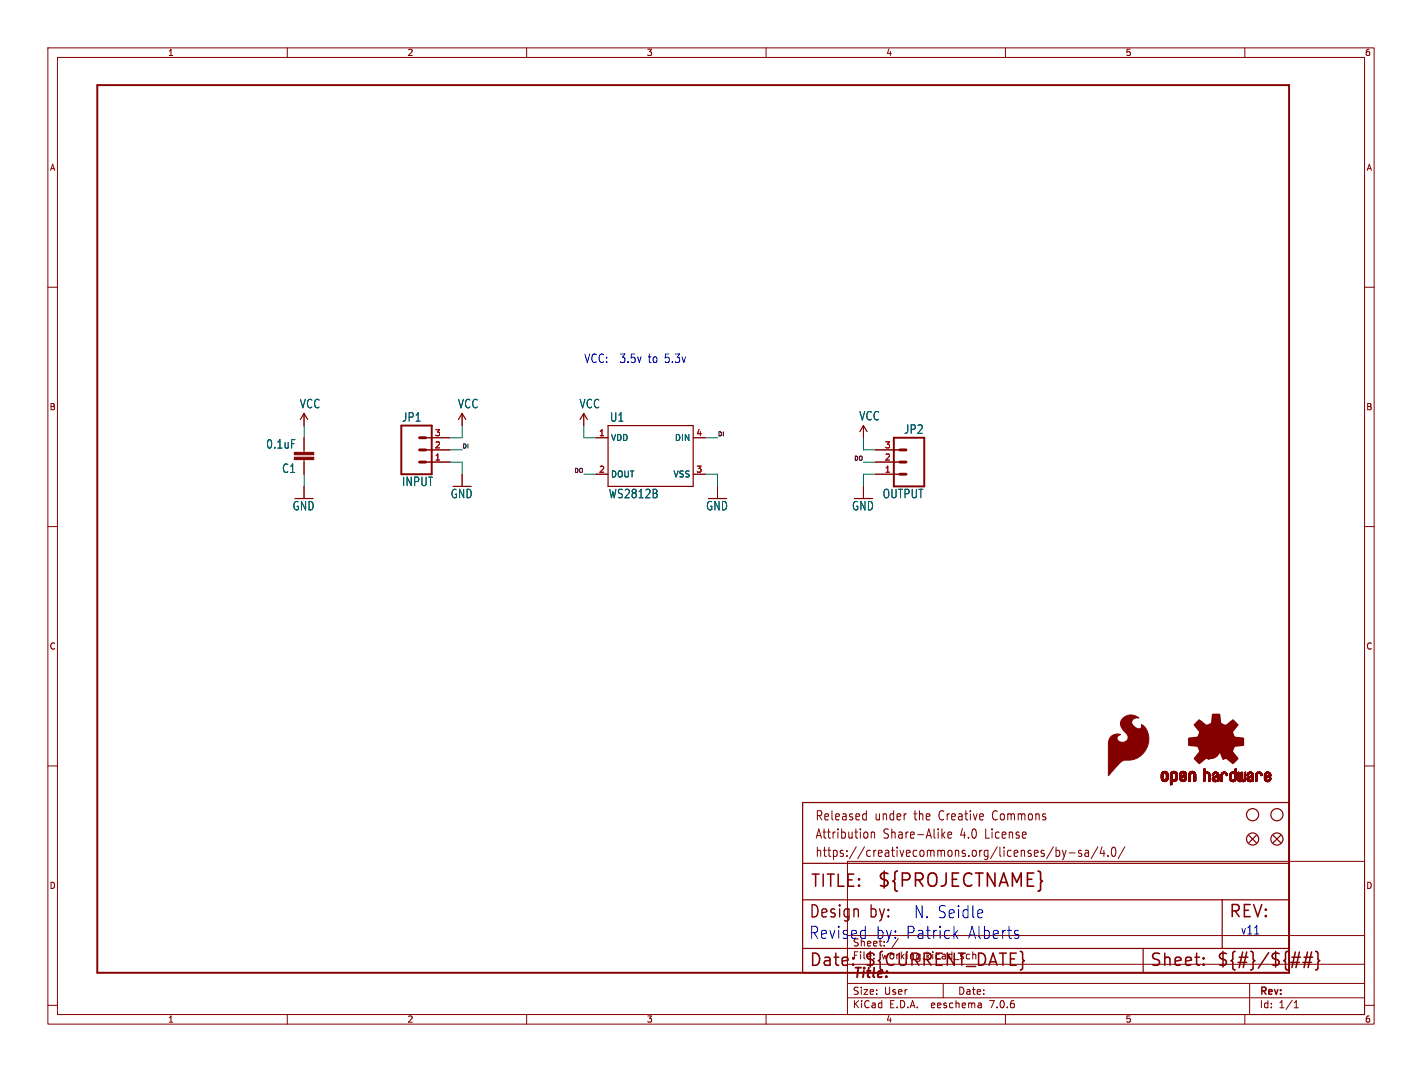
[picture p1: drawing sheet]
<svg xmlns="http://www.w3.org/2000/svg" width="297mm" height="224mm" viewBox="0 0 297 224" stroke-linecap="round" stroke-linejoin="round" font-family="sans-serif">
<defs><g id="words">
<text font-size="3.8" fill="#840000" x="183.1" y="185.7">${PROJECTNAME}</text>
<g font-size="3.5" fill="#840000">
<text x="169.2" y="185.7">TITLE:</text>
<text x="168.9" y="192.1">Design</text>
<text x="181.6" y="192.1">by:</text>
<text x="256.5" y="192.1">REV:</text>
<text x="168.9" y="202.2">Date:</text>
<text x="180.3" y="202.2">${CURRENT_DATE}</text>
<text x="240" y="202.2">Sheet:</text>
<text x="254" y="202.2">${#}/${##}</text>
</g>
<g font-size="3.5" fill="#0000c2">
<text x="168.9" y="196.3">Revised</text>
<text x="182.8" y="196.3">by: Patrick</text>
<text x="190.8" y="192">N. Seidle</text>
<text x="202.1" y="196.3">Alberts</text>
</g>
<text font-size="2.8" fill="#840000" x="178" y="204.8">Title:</text>
<g font-size="2.7" fill="#840000">
<text x="170.2" y="171.7">Released</text>
<text x="182.7" y="171.7">under</text>
<text x="191.1" y="171.7">the</text>
<text x="196.5" y="171.7">Creative</text>
<text x="208" y="171.7">Commons</text>
<text x="170.2" y="175.5">Attribution</text>
<text x="170.2" y="179.3">https://creativecommons.org/licenses/by-sa/4.0/</text>
<text x="184.5" y="175.5">Share-Alike</text>
<text x="200.8" y="175.5">4.0</text>
<text x="206.2" y="175.5">License</text>
</g>
<g font-size="2.5" fill="#0000c2">
<text x="121.9" y="76">VCC:</text>
<text x="129.6" y="76">3.5v</text>
<text x="135.6" y="76">to</text>
<text x="139.2" y="76">5.3v</text>
<text x="259.1" y="195.3">v11</text>
</g>
<g font-size="2.5" fill="#006464">
<text x="62.5" y="85.5">VCC</text>
<text x="83.9" y="88.3">JP1</text>
<text x="95.6" y="85.5">VCC</text>
<text x="121" y="85.5">VCC</text>
<text x="127.3" y="88.3">U1</text>
<text x="179.4" y="88">VCC</text>
<text x="55.5" y="93.9">0.1uF</text>
<text x="188.7" y="90.8">JP2</text>
<text x="58.8" y="99">C1</text>
<text x="83.9" y="101.7">INPUT</text>
<text x="61" y="106.8">GND</text>
<text x="94" y="104.3">GND</text>
<text x="127.1" y="104.3">WS2812B</text>
<text x="147.4" y="106.8">GND</text>
<text x="177.9" y="106.8">GND</text>
<text x="184.3" y="104.3">OUTPUT</text>
</g>
<g font-size="2.1" fill="#0000c2">
<text x="178" y="197.9">Sheet:</text>
<text x="186.2" y="197.9">/</text>
</g>
<g font-size="2.1" fill="#840000">
<text x="178" y="200.6">File:</text>
<text x="184.1" y="200.6">working.kicad_sch</text>
<text x="178" y="208">Size:</text>
<text x="184.7" y="208">User</text>
<text x="200" y="208">Date:</text>
<text x="263" y="208.2">Rev:</text>
<text x="178" y="210.8">KiCad</text>
<text x="185.7" y="210.8">E.D.A.</text>
<text x="194.6" y="210.8">eeschema</text>
<text x="207" y="210.8">7.0.6</text>
<text x="263" y="210.8">Id:</text>
<text x="267.1" y="210.8">1/1</text>
</g>
<g font-size="1.8" fill="#840000">
<text x="35" y="11.9">1</text>
<text x="85" y="11.9">2</text>
<text x="135" y="11.9">3</text>
<text x="185" y="11.9">4</text>
<text x="235" y="11.9">5</text>
<text x="285" y="11.9">6</text>
<text x="10.3" y="35.9">A</text>
<text x="285.3" y="35.9">A</text>
<text x="10.3" y="85.9">B</text>
<text x="285.3" y="85.9">B</text>
<text x="10.3" y="135.9">C</text>
<text x="285.3" y="135.9">C</text>
<text x="10.3" y="185.9">D</text>
<text x="285.3" y="185.9">D</text>
<text x="35" y="213.8">1</text>
<text x="85" y="213.8">2</text>
<text x="135" y="213.8">3</text>
<text x="185" y="213.8">4</text>
<text x="235" y="213.8">5</text>
<text x="285" y="213.8">6</text>
</g>
<g font-size="1.8" fill="#a90000">
<text x="90.7" y="93.7">2</text>
<text x="90.7" y="91.2">3</text>
<text x="125" y="91.2">1</text>
<text x="145.3" y="91.2">4</text>
<text x="184.7" y="93.7">3</text>
<text x="90.7" y="96.3">1</text>
<text x="125" y="98.8">2</text>
<text x="145.3" y="98.8">3</text>
<text x="184.7" y="98.8">1</text>
<text x="184.7" y="96.3">2</text>
</g>
<g font-size="1.8" fill="#006464">
<text x="127.5" y="92.3">VDD</text>
<text x="140.9" y="92.3">DIN</text>
<text x="127.5" y="99.9">DOUT</text>
<text x="140.6" y="99.9">VSS</text>
</g>
<g font-size="1.2" fill="#0f0f0f">
<text x="96.5" y="93.7">DI</text>
<text x="149.9" y="91.2">DI</text>
<text x="119.8" y="98.8">DO</text>
<text x="178.2" y="96.3">DO</text>
</g>
</g></defs>
<g fill="none" stroke="#840000" stroke-width=".21">
<path d="M10 10h277v203.9h-277zM12 12h273v199.9h-273zM60 10v2M110 10v2M160 10v2M210 10v2M260 10v2M10 60h2M285 60h2M63.5 86.4v2.5M63.5 91.4v3.1M63.5 96v3.1"/>
<path d="M88.9 96.5h5.1M88.9 94h5.1M88.9 91.4h5.1M96.5 86.4v2.5M96.5 99.1v2.5M121.9 86.4v2.5M124.5 91.4h2.5M124.5 99.1h2.5M144.8 91.4h2.5M144.8 99.1h2.5M180.3 88.9v2.5M182.9 96.5h5.1"/>
<path d="M182.9 94h5.1M182.9 99.1h5.1M10 110h2M63.5 101.6v2.5M149.9 101.6v2.5M180.3 101.6v2.5M285 110h2M10 160h2M285 160h2M177 179.9h108v32h-108zM180.5 170l.4 .1M180.9 169.3v2"/>
<path d="M180.9 171.2l-.4 .1M181.2 174v.9M182 173.8v1.3M182 174l.2-.2 .4 .1 .1 1.2M196.9 174.4l.5 .7M197.4 173.8l-.7 .7M198 174.4l.8-.1-.1-.4-.5-.1-.2 .3 .1 .9h.6M220 176.9l-1.4 2.5M220.6 177v1.9M220.6 177.7l.4-.1 .3 .4-.1 .8h-.6M221.9 177.6l.4 1.3M222.3 178.9l-.2 .5-.2 .1"/>
<path d="M222.7 177.6l-.4 1.3M223.3 178.2h1.2M225.9 177.7l-.4-.1-.2 .3v.3l.6 .1v.5h-.6M226.7 177.7h.6l.1 1.2M227.4 178.1l-.6 .1a.4 .4 0 0 0-.2 .3 .4 .4 0 0 0 .2 .4l.6-.1M229.3 176.9l-1.4 2.5M230.2 176.9l-.4 1.4h1M230.6 177.6v1.3M231.4 178.7v.2M232.4 177.1l.3-.1a1.34 1.34 0 0 1 0 1.9h-.2a1.44 1.44 0 0 1-.1-1.8zM234.9 176.9l-1.4 2.5M177 195.4h108"/>
<path d="M10 210h2M60 211.9v2M110 211.9v2M160 211.9v2M177 208.4h108M177 205.4h108M177 201.4h108M197 205.4v3M204.9 209.6l.1 .9M205 210.4l-.2 .1M205 209.9h-.2M210 211.9v2"/>
<path d="M260 211.9v2M261 205.4v6.5M270.3 210.5h.9M270.3 209.4l.4-.4v1.5M285 210h2"/>
</g>
<g fill="none" stroke="#840000" stroke-width=".25">
<path d="M62.7 87.6l.8-1.2 .8 1.2M95.8 87.6l.7-1.2 .8 1.2M121.2 87.6l.7-1.2 .8 1.2M127 88.9h17.8v12.7h-17.8zM179.6 90.2l.7-1.3 .8 1.3M167.6 167.6h101.6v35.6h-101.6zM260.9 174.5l1.5 1.5M262.4 174.5l-1.5 1.5M265.9 174.5l1.6 1.5M267.5 174.5l-1.6 1.5M167.6 198.1h101.6M167.6 180.3h101.6"/>
<path d="M167.6 188h101.6M238.8 198.1v5.1M255.3 188v10.1"/>
<circle cx="261.6" cy="170.2" r="1.27"/>
<circle cx="261.6" cy="175.3" r="1.27"/>
<circle cx="266.7" cy="170.2" r="1.27"/>
<circle cx="266.7" cy="175.3" r="1.27"/>
</g>
<g fill="#840000" stroke="#840000" stroke-width=".21">
<path d="M234.4 150.1a2.45 2.45 0 0 1 3.5-.1 1.05 1.05 0 0 0-1.5 .6 1.05 1.05 0 0 0 .7 1.3 .75 .75 0 0 0 1.3-.1v-.4a3.8 3.8 0 0 1 .8 5.5 4.3 4.3 0 0 1-4.3 1.9 7.8 7.8 0 0 0-2.7 2.5l-.7 .7v-6.4a1.93 1.93 0 0 1 2.6-2.2 .81 .81 0 0 0-.8 .9 .81 .81 0 0 0 .9 .7 1.09 1.09 0 0 0 1.3-.5 1.09 1.09 0 0 0-.4-1.4 2.08 2.08 0 0 1-.7-3z"/>
<path d="M242.5 162.6h.4z"/>
<path d="M242.5 162.5l.4 .1z"/>
<path d="M242.5 162.5h.4z"/>
<path d="M242.5 162.4l.4 .1z"/>
<path d="M242.5 162.4h.4z"/>
<path d="M242.5 162.3l.4 .1z"/>
<path d="M242.5 162.3h.4z"/>
<path d="M242.5 162.2l.4 .1z"/>
<path d="M242.5 162.2h.4z"/>
<path d="M242.5 162.1l.4 .1z"/>
<path d="M242.5 162.1h.4z"/>
<path d="M242.5 162l.4 .1z"/>
<path d="M242.5 162h.4z"/>
<path d="M242.5 161.9l.4 .1z"/>
<path d="M242.5 161.9h.4z"/>
<path d="M242.5 161.8l.4 .1z"/>
<path d="M242.5 161.8h.4z"/>
<path d="M242.6 162.6h.4z"/>
<path d="M242.6 162.6h.3z"/>
<path d="M242.6 161.8h.3z"/>
<path d="M242.6 161.7l.3 .1z"/>
<path d="M242.6 161.7h.4z"/>
<path d="M242.6 162.7h.4z"/>
<path d="M242.6 162.6l.4 .1z"/>
<path d="M242.6 161.6l.4 .1z"/>
<path d="M242.6 162.8h.5z"/>
<path d="M242.6 162.8h.4z"/>
<path d="M242.6 162.7l.4 .1z"/>
<path d="M242.6 161.6h.4z"/>
<path d="M242.6 161.6h.5z"/>
<path d="M242.6 161.5l.5 .1z"/>
<path d="M242.6 162.8l.6 .1z"/>
<path d="M242.6 161.5h.5z"/>
<path d="M242.6 161.5h.6z"/>
<path d="M242.6 162.9h1.3z"/>
<path d="M242.6 162.9h.6z"/>
<path d="M242.6 161.5h1.3z"/>
<path d="M242.7 162.9h1.2z"/>
<path d="M242.7 161.5h1.2z"/>
<path d="M242.7 161.4l1.2 .1z"/>
<path d="M242.7 162.9l1.2 .1z"/>
<path d="M242.7 161.4h1.2z"/>
<path d="M242.7 163h1.2z"/>
<path d="M242.7 161.4h1.1z"/>
<path d="M242.7 163h1.1z"/>
<path d="M242.7 161.3l1.1 .1z"/>
<path d="M242.8 163l1 .1z"/>
<path d="M242.8 161.3h1z"/>
<path d="M242.8 163.1h1z"/>
<path d="M242.8 163.1h.9z"/>
<path d="M242.8 161.3h.9z"/>
<path d="M242.9 161.2l.8 .1z"/>
<path d="M242.9 163.1h.8z"/>
<path d="M242.9 161.2h.8z"/>
<path d="M242.9 163.1l.8 .1z"/>
<path d="M242.9 163.2h.7z"/>
<path d="M242.9 161.2h.7z"/>
<path d="M243 163.2h.6z"/>
<path d="M243 161.2h.6z"/>
<path d="M243 163.2h.5z"/>
<path d="M243 161.2h.5z"/>
<path d="M243.1 163.2h.4z"/>
<path d="M243.1 161.1l.4 .1z"/>
<path d="M243.1 163.2h.3z"/>
<path d="M243.1 161.1h.3z"/>
<path d="M243.1 163.2l.3 .1z"/>
<path d="M243.2 163.3h.2z"/>
<path d="M243.2 161.1h.2z"/>
<path d="M243.3 161.5h.6z"/>
<path d="M243.4 162.9h.5z"/>
<path d="M243.4 161.5h.5z"/>
<path d="M243.4 162.8l.5 .1z"/>
<path d="M243.4 162.8h.5z"/>
<path d="M243.4 161.5l.5 .1z"/>
<path d="M243.4 161.6h.5z"/>
<path d="M243.5 162.8h.5z"/>
<path d="M243.5 161.6h.4z"/>
<path d="M243.5 161.6h.5z"/>
<path d="M243.5 162.7l.5 .1z"/>
<path d="M243.5 162.7h.5z"/>
<path d="M243.5 161.6l.5 .1z"/>
<path d="M243.5 161.7h.5z"/>
<path d="M243.6 162.7h.4z"/>
<path d="M243.6 161.7h.4z"/>
<path d="M243.6 162.6l.4 .1z"/>
<path d="M243.6 162.6h.4z"/>
<path d="M243.6 161.8h.4z"/>
<path d="M243.6 161.7l.4 .1z"/>
<path d="M243.6 162.5l.4 .1z"/>
<path d="M243.6 162.5h.4z"/>
<path d="M243.6 162.4l.4 .1z"/>
<path d="M243.6 162.4h.4z"/>
<path d="M243.6 162.3l.4 .1z"/>
<path d="M243.6 162.3h.4z"/>
<path d="M243.6 162.2l.4 .1z"/>
<path d="M243.6 162.2h.4z"/>
<path d="M243.6 162.1l.4 .1z"/>
<path d="M243.6 162.1h.4z"/>
<path d="M243.6 162l.4 .1z"/>
<path d="M243.6 162h.4z"/>
<path d="M243.6 161.9l.4 .1z"/>
<path d="M243.6 161.9h.4z"/>
<path d="M243.6 161.8l.4 .1z"/>
<path d="M244.5 163.9h.2z"/>
<path d="M244.5 163.9h.3z"/>
<path d="M244.5 163.8l.3 .1z"/>
<path d="M244.5 163.8h.3z"/>
<path d="M244.5 163.7l.3 .1z"/>
<path d="M244.5 163.7h.3z"/>
<path d="M244.5 163.6l.3 .1z"/>
<path d="M244.5 163.6h.3z"/>
<path d="M244.5 163.5l.3 .1z"/>
<path d="M244.5 163.5h.3z"/>
<path d="M244.5 163.4l.3 .1z"/>
<path d="M244.5 163.4h.3z"/>
<path d="M244.5 163.3l.3 .1z"/>
<path d="M244.5 163.3h.3z"/>
<path d="M244.5 163.2l.3 .1z"/>
<path d="M244.5 163.2h.3z"/>
<path d="M244.5 163.2h.4z"/>
<path d="M244.5 163.2h1z"/>
<path d="M244.5 163.2h1.1z"/>
<path d="M244.5 163.1l1.1 .1z"/>
<path d="M244.5 163.1h1.1z"/>
<path d="M244.5 163.1h1.2z"/>
<path d="M244.5 163l1.2 .1z"/>
<path d="M244.5 163h1.2z"/>
<path d="M244.5 163h1.3z"/>
<path d="M244.5 162.9l1.3 .1z"/>
<path d="M244.5 162.9h1.3z"/>
<path d="M244.5 162.9h.6z"/>
<path d="M244.5 162.8l.6 .1z"/>
<path d="M244.5 162.8h.6z"/>
<path d="M244.5 162.8h.5z"/>
<path d="M244.5 162.8h.4z"/>
<path d="M244.5 162.7l.4 .1z"/>
<path d="M244.5 162.7h.4z"/>
<path d="M244.5 162.6l.4 .1z"/>
<path d="M244.5 162.6h.3z"/>
<path d="M244.5 162.5l.3 .1z"/>
<path d="M244.5 162.5h.3z"/>
<path d="M244.5 162.4l.3 .1z"/>
<path d="M244.5 162.4h.3z"/>
<path d="M244.5 162.3l.3 .1z"/>
<path d="M244.5 162.3h.3z"/>
<path d="M244.5 162.2l.3 .1z"/>
<path d="M244.5 162.2h.3z"/>
<path d="M244.5 162.1l.3 .1z"/>
<path d="M244.5 162.1h.3z"/>
<path d="M244.5 162l.3 .1z"/>
<path d="M244.5 162h.3z"/>
<path d="M244.5 161.9l.3 .1z"/>
<path d="M244.5 161.9h.3z"/>
<path d="M244.5 161.8l.3 .1z"/>
<path d="M244.5 161.8h.3z"/>
<path d="M244.5 161.7l.3 .1z"/>
<path d="M244.5 161.7h.4z"/>
<path d="M244.5 163.9h.1z"/>
<path d="M244.5 161.6l.4 .1z"/>
<path d="M244.5 161.6h.4z"/>
<path d="M244.5 161.6h.5z"/>
<path d="M244.5 161.5l.5 .1z"/>
<path d="M244.5 161.5h.6z"/>
<path d="M244.5 161.5h1.3z"/>
<path d="M244.6 161.5h1.2z"/>
<path d="M244.6 161.4l1.2 .1z"/>
<path d="M244.6 161.4h1.2z"/>
<path d="M244.6 161.4h1.1z"/>
<path d="M244.6 161.3l1.1 .1z"/>
<path d="M244.7 161.3h1z"/>
<path d="M244.7 161.3h.9z"/>
<path d="M244.8 161.3h.8z"/>
<path d="M244.8 161.2l.8 .1z"/>
<path d="M244.8 161.2h.8z"/>
<path d="M244.8 161.2h.7z"/>
<path d="M244.9 161.2h.6z"/>
<path d="M244.9 163.2h.5z"/>
<path d="M244.9 161.2h.5z"/>
<path d="M245 163.2h.4z"/>
<path d="M245 161.2h.4z"/>
<path d="M245 161.1l.4 .1z"/>
<path d="M245 161.1h.3z"/>
<path d="M245.1 163.2l.2 .1z"/>
<path d="M245.1 161.1h.2z"/>
<path d="M245.1 163.3h.2z"/>
<path d="M245.2 161.5h.6z"/>
<path d="M245.3 162.9h.5z"/>
<path d="M245.3 162.8l.6 .1z"/>
<path d="M245.3 161.5h.6z"/>
<path d="M245.3 162.8h.6z"/>
<path d="M245.3 161.5l.6 .1z"/>
<path d="M245.3 161.6h.6z"/>
<path d="M245.4 162.8h.5z"/>
<path d="M245.4 161.6h.5z"/>
<path d="M245.4 162.7l.5 .1z"/>
<path d="M245.4 162.7h.5z"/>
<path d="M245.4 161.6l.5 .1z"/>
<path d="M245.5 162.7h.4z"/>
<path d="M245.5 161.7h.4z"/>
<path d="M245.5 162.6l.4 .1z"/>
<path d="M245.5 162.6h.4z"/>
<path d="M245.5 161.7l.4 .1z"/>
<path d="M245.5 161.8h.4z"/>
<path d="M245.5 162.5l.4 .1z"/>
<path d="M245.5 162.5h.4z"/>
<path d="M245.5 162.4l.4 .1z"/>
<path d="M245.5 162.4h.4z"/>
<path d="M245.5 162.3l.4 .1z"/>
<path d="M245.5 162.3h.4z"/>
<path d="M245.5 162.2l.4 .1z"/>
<path d="M245.5 162.2h.4z"/>
<path d="M245.5 162.1l.4 .1z"/>
<path d="M245.5 162.1h.4z"/>
<path d="M245.5 162l.4 .1z"/>
<path d="M245.5 162h.4z"/>
<path d="M245.5 161.9l.4 .1z"/>
<path d="M245.5 161.9h.4z"/>
<path d="M245.5 161.8l.4 .1z"/>
<path d="M246.4 162.7h.4z"/>
<path d="M246.4 162.6l.4 .1z"/>
<path d="M246.4 162.6h.4z"/>
<path d="M246.4 162.5l.4 .1z"/>
<path d="M246.4 162.5h.4z"/>
<path d="M246.4 162.5h.5z"/>
<path d="M246.4 162.4l.6 .1z"/>
<path d="M246.4 162.4h.6z"/>
<path d="M246.4 162.4h.7z"/>
<path d="M246.4 162.3l.8 .1z"/>
<path d="M246.4 162.3h.8z"/>
<path d="M246.4 162.3h.9z"/>
<path d="M246.4 162.3h1z"/>
<path d="M246.4 162.2l1 .1z"/>
<path d="M246.4 162.2h1z"/>
<path d="M246.4 162.2h1.1z"/>
<path d="M246.4 162.2h1.2z"/>
<path d="M246.4 162.1l1.2 .1z"/>
<path d="M246.4 162.1h1.2z"/>
<path d="M246.4 162.1h1.3z"/>
<path d="M246.4 162.1h1.4z"/>
<path d="M246.4 162.1h.4z"/>
<path d="M246.4 162l.4 .1z"/>
<path d="M246.4 162h.3z"/>
<path d="M246.4 161.9l.3 .1z"/>
<path d="M246.4 161.9h.3z"/>
<path d="M246.4 161.8l.3 .1z"/>
<path d="M246.4 161.8h.4z"/>
<path d="M246.4 161.7l.4 .1z"/>
<path d="M246.4 161.7h.4z"/>
<path d="M246.4 162.8h.5z"/>
<path d="M246.4 162.7l.4 .1z"/>
<path d="M246.4 161.6l.4 .1z"/>
<path d="M246.4 161.6h.4z"/>
<path d="M246.4 161.6h.5z"/>
<path d="M246.4 162.8h.6z"/>
<path d="M246.4 162.8l.6 .1z"/>
<path d="M246.4 161.5l.6 .1z"/>
<path d="M246.4 161.5h.6z"/>
<path d="M246.4 162.9h1.3z"/>
<path d="M246.4 162.9h.6z"/>
<path d="M246.5 162.9h1.2z"/>
<path d="M246.5 161.5h1.2z"/>
<path d="M246.5 161.4l1.2 .1z"/>
<path d="M246.5 161.4h1.2z"/>
<path d="M246.5 162.9l1.2 .1z"/>
<path d="M246.5 163h1.2z"/>
<path d="M246.5 163h1.1z"/>
<path d="M246.6 163h1z"/>
<path d="M246.6 161.4h1z"/>
<path d="M246.6 161.3l1 .1z"/>
<path d="M246.6 163l1 .1z"/>
<path d="M246.6 161.3h1z"/>
<path d="M246.6 163.1h1z"/>
<path d="M246.6 163.1h.9z"/>
<path d="M246.7 161.3h.9z"/>
<path d="M246.7 163.1h.8z"/>
<path d="M246.7 161.3h.8z"/>
<path d="M246.7 161.2l.8 .1z"/>
<path d="M246.7 163.1l.8 .1z"/>
<path d="M246.7 161.2h.8z"/>
<path d="M246.7 163.2h.8z"/>
<path d="M246.7 161.2h.7z"/>
<path d="M246.8 163.2h.6z"/>
<path d="M246.8 161.2h.6z"/>
<path d="M246.8 162.1h1z"/>
<path d="M246.9 162l.9 .1z"/>
<path d="M246.9 161.2h.4z"/>
<path d="M246.9 163.2h.4z"/>
<path d="M246.9 162h.9z"/>
<path d="M246.9 161.1l.4 .1z"/>
<path d="M246.9 163.2h.3z"/>
<path d="M247 163.2l.2 .1z"/>
<path d="M247 162h.8z"/>
<path d="M247 161.1h.2z"/>
<path d="M247 163.3h.2z"/>
<path d="M247.1 162h.7z"/>
<path d="M247.1 161.9l.7 .1z"/>
<path d="M247.2 161.9h.6z"/>
<path d="M247.2 161.5h.5z"/>
<path d="M247.2 162.9h.5z"/>
<path d="M247.2 161.5h.6z"/>
<path d="M247.2 162.8l.5 .1z"/>
<path d="M247.2 162.8h.5z"/>
<path d="M247.2 161.5l.6 .1z"/>
<path d="M247.2 161.6h.6z"/>
<path d="M247.3 162.8h.5z"/>
<path d="M247.3 161.9h.5z"/>
<path d="M247.3 161.6h.5z"/>
<path d="M247.3 161.6l.5 .1z"/>
<path d="M247.4 162.7l.4 .1z"/>
<path d="M247.4 161.7h.4z"/>
<path d="M247.4 162.7h.4z"/>
<path d="M247.4 161.8l.4 .1z"/>
<path d="M247.4 161.8h.4z"/>
<path d="M247.4 161.7l.4 .1z"/>
<path d="M247.4 162.6l.4 .1z"/>
<path d="M247.4 162.6h.4z"/>
<path d="M247.5 162.6h.3z"/>
<path d="M247.5 162.5l.3 .1z"/>
<path d="M247.5 162.5h.3z"/>
<path d="M247.5 162.4l.3 .1z"/>
<path d="M247.5 162.4h.3z"/>
<path d="M247.6 162.4h.2z"/>
<path d="M248.3 163.2h.2z"/>
<path d="M248.3 163.2h.3z"/>
<path d="M248.3 163.1l.3 .1z"/>
<path d="M248.3 163.1h.3z"/>
<path d="M248.3 163.1h.4z"/>
<path d="M248.3 163l.4 .1z"/>
<path d="M248.3 163h.4z"/>
<path d="M248.3 162.9l.4 .1z"/>
<path d="M248.3 162.9h.4z"/>
<path d="M248.3 162.8l.4 .1z"/>
<path d="M248.3 162.8h.4z"/>
<path d="M248.3 162.7l.4 .1z"/>
<path d="M248.3 162.7h.4z"/>
<path d="M248.3 162.6l.4 .1z"/>
<path d="M248.3 162.6h.4z"/>
<path d="M248.3 162.5l.4 .1z"/>
<path d="M248.3 162.5h.4z"/>
<path d="M248.3 162.4l.4 .1z"/>
<path d="M248.3 162.4h.4z"/>
<path d="M248.3 162.3l.4 .1z"/>
<path d="M248.3 162.3h.4z"/>
<path d="M248.3 162.2l.4 .1z"/>
<path d="M248.3 162.2h.4z"/>
<path d="M248.3 162.1l.4 .1z"/>
<path d="M248.3 162.1h.4z"/>
<path d="M248.3 162l.4 .1z"/>
<path d="M248.3 162h.4z"/>
<path d="M248.3 161.9l.4 .1z"/>
<path d="M248.3 161.9h.4z"/>
<path d="M248.3 161.8l.4 .1z"/>
<path d="M248.3 161.8h.4z"/>
<path d="M248.3 161.7l.4 .1z"/>
<path d="M248.3 161.7h.4z"/>
<path d="M248.3 163.2h.1z"/>
<path d="M248.3 161.6l.4 .1z"/>
<path d="M248.3 161.6h.4z"/>
<path d="M248.3 161.6h.5z"/>
<path d="M248.3 161.6h.6z"/>
<path d="M248.3 161.5l.6 .1z"/>
<path d="M248.3 161.5h.6z"/>
<path d="M248.4 161.5h.6z"/>
<path d="M248.4 161.5h1.3z"/>
<path d="M248.4 161.5h1.2z"/>
<path d="M248.4 161.4l1.2 .1z"/>
<path d="M248.4 161.4h1.2z"/>
<path d="M248.5 161.4h1.1z"/>
<path d="M248.5 161.3l1 .1z"/>
<path d="M248.5 161.3h1z"/>
<path d="M248.6 161.3h.8z"/>
<path d="M248.6 161.2l.8 .1z"/>
<path d="M248.6 161.2h.8z"/>
<path d="M248.7 161.2h.6z"/>
<path d="M248.8 161.2h.4z"/>
<path d="M248.8 161.1l.4 .1z"/>
<path d="M248.9 161.1h.3z"/>
<path d="M248.9 161.1h.2z"/>
<path d="M249.1 161.5h.6z"/>
<path d="M249.2 161.5l.5 .1z"/>
<path d="M249.2 161.6h.5z"/>
<path d="M249.3 161.6h.4z"/>
<path d="M249.3 161.6l.4 .1z"/>
<path d="M249.3 161.7h.4z"/>
<path d="M249.3 161.7l.4 .1z"/>
<path d="M249.3 163.2h.3z"/>
<path d="M249.3 163.1l.4 .1z"/>
<path d="M249.3 163.1h.4z"/>
<path d="M249.3 163.1h.5z"/>
<path d="M249.3 163l.5 .1z"/>
<path d="M249.3 163h.5z"/>
<path d="M249.3 162.9l.5 .1z"/>
<path d="M249.3 162.9h.5z"/>
<path d="M249.3 162.8l.5 .1z"/>
<path d="M249.3 162.8h.5z"/>
<path d="M249.3 162.7l.5 .1z"/>
<path d="M249.3 162.7h.5z"/>
<path d="M249.3 162.6l.5 .1z"/>
<path d="M249.3 162.6h.5z"/>
<path d="M249.3 162.5l.5 .1z"/>
<path d="M249.3 162.5h.5z"/>
<path d="M249.3 162.4l.5 .1z"/>
<path d="M249.3 162.4h.5z"/>
<path d="M249.3 162.3l.5 .1z"/>
<path d="M249.3 162.3h.5z"/>
<path d="M249.3 162.2l.5 .1z"/>
<path d="M249.3 162.2h.5z"/>
<path d="M249.3 162.1l.5 .1z"/>
<path d="M249.3 162.1h.5z"/>
<path d="M249.3 162l.5 .1z"/>
<path d="M249.3 162h.5z"/>
<path d="M249.3 161.9l.5 .1z"/>
<path d="M249.3 161.9h.5z"/>
<path d="M249.3 161.8l.5 .1z"/>
<path d="M249.3 161.8h.5z"/>
<path d="M249.3 161.8h.4z"/>
<path d="M249.4 163.2h.2z"/>
<path d="M249.4 163.2h.1z"/>
<path d="M251.4 163.2h.1z"/>
<path d="M251.4 163.2h.2z"/>
<path d="M251.4 160.8h.3z"/>
<path d="M251.4 163.2h.3z"/>
<path d="M251.4 163.1l.3 .1z"/>
<path d="M251.4 163.1h.3z"/>
<path d="M251.4 163l.3 .1z"/>
<path d="M251.4 163h.3z"/>
<path d="M251.4 162.9l.3 .1z"/>
<path d="M251.4 162.9h.3z"/>
<path d="M251.4 162.8l.3 .1z"/>
<path d="M251.4 162.8h.3z"/>
<path d="M251.4 162.7l.3 .1z"/>
<path d="M251.4 162.7h.3z"/>
<path d="M251.4 162.6l.3 .1z"/>
<path d="M251.4 162.6h.3z"/>
<path d="M251.4 162.5l.3 .1z"/>
<path d="M251.4 162.5h.3z"/>
<path d="M251.4 162.4l.3 .1z"/>
<path d="M251.4 162.4h.3z"/>
<path d="M251.4 162.3l.3 .1z"/>
<path d="M251.4 162.3h.3z"/>
<path d="M251.4 162.2l.3 .1z"/>
<path d="M251.4 162.2h.3z"/>
<path d="M251.4 162.1l.3 .1z"/>
<path d="M251.4 162.1h.3z"/>
<path d="M251.4 162l.3 .1z"/>
<path d="M251.4 162h.3z"/>
<path d="M251.4 161.9l.3 .1z"/>
<path d="M251.4 161.9h.3z"/>
<path d="M251.4 161.8l.3 .1z"/>
<path d="M251.4 161.8h.3z"/>
<path d="M251.4 161.7l.3 .1z"/>
<path d="M251.4 161.7h.3z"/>
<path d="M251.4 161.7h.4z"/>
<path d="M251.4 161.6l.4 .1z"/>
<path d="M251.4 161.6h.4z"/>
<path d="M251.4 161.6h.5z"/>
<path d="M251.4 161.6h.6z"/>
<path d="M251.4 161.5l.6 .1z"/>
<path d="M251.4 161.5h1.2z"/>
<path d="M251.4 161.4l1.2 .1z"/>
<path d="M251.4 161.4h1.1z"/>
<path d="M251.4 161.4h1z"/>
<path d="M251.4 161.3l1 .1z"/>
<path d="M251.4 161.3h1z"/>
<path d="M251.4 161.3h.3z"/>
<path d="M251.4 161.2l.3 .1z"/>
<path d="M251.4 161.2h.3z"/>
<path d="M251.4 161.1l.3 .1z"/>
<path d="M251.4 161.1h.3z"/>
<path d="M251.4 161l.3 .1z"/>
<path d="M251.4 161h.3z"/>
<path d="M251.4 160.9l.3 .1z"/>
<path d="M251.4 160.9h.3z"/>
<path d="M251.4 160.8l.3 .1z"/>
<path d="M251.4 160.7l.3 .1z"/>
<path d="M251.4 160.7h.3z"/>
<path d="M251.5 160.6l.2 .1z"/>
<path d="M251.5 160.6h.2z"/>
<path d="M251.8 161.3h.6z"/>
<path d="M251.8 161.3h.5z"/>
<path d="M251.9 161.3h.4z"/>
<path d="M252.1 161.5l.5 .1z"/>
<path d="M252.2 161.6h.4z"/>
<path d="M252.3 161.6h.4z"/>
<path d="M252.3 161.6l.4 .1z"/>
<path d="M252.3 161.7h.4z"/>
<path d="M252.4 161.7h.3z"/>
<path d="M252.4 161.7l.3 .1z"/>
<path d="M252.4 161.8h.3z"/>
<path d="M252.5 161.8h.2z"/>
<path d="M252.5 161.9h.2z"/>
<path d="M252.5 161.8l.2 .1z"/>
<path d="M252.5 163.2h.1z"/>
<path d="M252.5 163.2h.2z"/>
<path d="M252.5 163.1l.2 .1z"/>
<path d="M252.5 163.1h.2z"/>
<path d="M252.5 163l.2 .1z"/>
<path d="M252.5 163h.2z"/>
<path d="M252.5 162.9l.2 .1z"/>
<path d="M252.5 162.9h.2z"/>
<path d="M252.5 162.8l.2 .1z"/>
<path d="M252.5 162.8h.2z"/>
<path d="M252.5 162.7l.2 .1z"/>
<path d="M252.5 162.7h.2z"/>
<path d="M252.5 162.6l.2 .1z"/>
<path d="M252.5 162.6h.2z"/>
<path d="M252.5 162.5l.2 .1z"/>
<path d="M252.5 162.5h.2z"/>
<path d="M252.5 162.4l.2 .1z"/>
<path d="M252.5 162.4h.2z"/>
<path d="M252.5 162.3l.2 .1z"/>
<path d="M252.5 162.3h.2z"/>
<path d="M252.5 162.2l.2 .1z"/>
<path d="M252.5 162.2h.2z"/>
<path d="M252.5 162.1l.2 .1z"/>
<path d="M252.5 162.1h.2z"/>
<path d="M252.5 162l.2 .1z"/>
<path d="M252.5 162h.2z"/>
<path d="M252.5 161.9l.2 .1z"/>
<path d="M253.2 162.8h.3z"/>
<path d="M253.2 162.7l.3 .1z"/>
<path d="M253.2 162.7h.3z"/>
<path d="M253.2 162h.2z"/>
<path d="M253.2 162h.3z"/>
<path d="M253.2 161.9l.3 .1z"/>
<path d="M253.2 161.9h.3z"/>
<path d="M253.2 162.9h.4z"/>
<path d="M253.2 162.9h.3z"/>
<path d="M253.2 162.8l.3 .1z"/>
<path d="M253.2 162.6l.3 .1z"/>
<path d="M253.2 162.6h.3z"/>
<path d="M253.2 162.6h.4z"/>
<path d="M253.2 162h.1z"/>
<path d="M253.2 161.8l.3 .1z"/>
<path d="M253.2 161.8h.3z"/>
<path d="M253.2 162.5l.4 .1z"/>
<path d="M253.2 161.7l.3 .1z"/>
<path d="M253.2 163h.5z"/>
<path d="M253.2 162.9l.4 .1z"/>
<path d="M253.2 162.5h.5z"/>
<path d="M253.2 162.5h.6z"/>
<path d="M253.2 161.7h.4z"/>
<path d="M253.3 163h.8z"/>
<path d="M253.3 163h.4z"/>
<path d="M253.3 162.5h.5z"/>
<path d="M253.3 161.7h.3z"/>
<path d="M253.3 161.6l.3 .1z"/>
<path d="M253.3 161.6h.4z"/>
<path d="M253.3 162.4l.6 .1z"/>
<path d="M253.3 163l.8 .1z"/>
<path d="M253.3 162.4h.6z"/>
<path d="M253.3 163.1h.8z"/>
<path d="M253.3 162.4h.7z"/>
<path d="M253.3 161.6h.5z"/>
<path d="M253.3 161.5l.6 .1z"/>
<path d="M253.3 161.5h1.1z"/>
<path d="M253.4 163.1h.7z"/>
<path d="M253.4 162.4h.6z"/>
<path d="M253.4 161.5h1z"/>
<path d="M253.4 162.4h.7z"/>
<path d="M253.4 163.1l.7 .1z"/>
<path d="M253.4 163.2h.7z"/>
<path d="M253.4 162.3l.7 .1z"/>
<path d="M253.4 162.3h.7z"/>
<path d="M253.4 161.4l1 .1z"/>
<path d="M253.4 162.3h.8z"/>
<path d="M253.4 161.4h.9z"/>
<path d="M253.5 161.4h.8z"/>
<path d="M253.5 163.2h.6z"/>
<path d="M253.5 162.3h1.1z"/>
<path d="M253.5 161.3l.7 .1z"/>
<path d="M253.6 162.3h1z"/>
<path d="M253.6 163.2l.5 .1z"/>
<path d="M253.6 161.3h.6z"/>
<path d="M253.6 163.3h.5z"/>
<path d="M253.6 162.2l1 .1z"/>
<path d="M253.6 163.3h.4z"/>
<path d="M253.6 162.2h1z"/>
<path d="M253.6 161.3h.5z"/>
<path d="M253.7 162.2h.9z"/>
<path d="M253.7 161.3h.4z"/>
<path d="M253.8 162.2h.8z"/>
<path d="M253.8 163h.2z"/>
<path d="M253.8 162.1l.8 .1z"/>
<path d="M253.8 162.1h.8z"/>
<path d="M253.8 161.3h.2z"/>
<path d="M253.9 163h.1z"/>
<path d="M253.9 162.1h.7z"/>
<path d="M253.9 161.5l.6 .1z"/>
<path d="M254 161.6h.5z"/>
<path d="M254 162.1h.6z"/>
<path d="M254 162l.6 .1z"/>
<path d="M254.1 161.6h.4z"/>
<path d="M254.1 162h.5z"/>
<path d="M254.1 161.6l.4 .1z"/>
<path d="M254.1 161.7h.4z"/>
<path d="M254.2 161.7h.3z"/>
<path d="M254.2 162h.4z"/>
<path d="M254.2 162.3h.4z"/>
<path d="M254.2 161.8h.4z"/>
<path d="M254.2 161.7l.4 .1z"/>
<path d="M254.2 161.9l.4 .1z"/>
<path d="M254.3 162.4h.3z"/>
<path d="M254.3 162.3l.3 .1z"/>
<path d="M254.3 161.9h.3z"/>
<path d="M254.3 161.8l.3 .1z"/>
<path d="M254.3 161.8h.3z"/>
<path d="M254.3 163.2h.1z"/>
<path d="M254.3 163.2h.2z"/>
<path d="M254.3 163.2h.3z"/>
<path d="M254.3 163.1l.3 .1z"/>
<path d="M254.3 163.1h.3z"/>
<path d="M254.3 163l.3 .1z"/>
<path d="M254.3 163h.3z"/>
<path d="M254.3 162.9l.3 .1z"/>
<path d="M254.3 162.9h.3z"/>
<path d="M254.3 162.8l.3 .1z"/>
<path d="M254.3 162.8h.3z"/>
<path d="M254.3 162.7l.3 .1z"/>
<path d="M254.3 162.7h.3z"/>
<path d="M254.3 162.6l.3 .1z"/>
<path d="M254.3 162.6h.3z"/>
<path d="M254.3 162.5l.3 .1z"/>
<path d="M254.3 162.5h.3z"/>
<path d="M254.3 162.4l.3 .1z"/>
<path d="M255 163.2h.2z"/>
<path d="M255 163.2h.3z"/>
<path d="M255 163.1l.3 .1z"/>
<path d="M255 163.1h.3z"/>
<path d="M255 163l.3 .1z"/>
<path d="M255 163h.3z"/>
<path d="M255 162.9l.3 .1z"/>
<path d="M255 162.9h.3z"/>
<path d="M255 162.8l.3 .1z"/>
<path d="M255 162.8h.3z"/>
<path d="M255 162.7l.3 .1z"/>
<path d="M255 162.7h.3z"/>
<path d="M255 162.6l.3 .1z"/>
<path d="M255 162.6h.3z"/>
<path d="M255 162.5l.3 .1z"/>
<path d="M255 162.5h.3z"/>
<path d="M255 162.4l.3 .1z"/>
<path d="M255 162.4h.3z"/>
<path d="M255 162.3l.3 .1z"/>
<path d="M255 162.3h.3z"/>
<path d="M255 162.2l.3 .1z"/>
<path d="M255 162.2h.3z"/>
<path d="M255 162.1l.3 .1z"/>
<path d="M255 162.1h.3z"/>
<path d="M255 162l.3 .1z"/>
<path d="M255 162h.3z"/>
<path d="M255 161.9l.3 .1z"/>
<path d="M255 161.9h.3z"/>
<path d="M255 161.8l.3 .1z"/>
<path d="M255 161.8h.3z"/>
<path d="M255 161.8h.4z"/>
<path d="M255 161.7l.4 .1z"/>
<path d="M255 161.7h.4z"/>
<path d="M255.1 161.7h.3z"/>
<path d="M255.1 161.6l.4 .1z"/>
<path d="M255.1 161.6h.4z"/>
<path d="M255.1 161.6h.5z"/>
<path d="M255.1 161.5l.6 .1z"/>
<path d="M255.2 161.5h1.1z"/>
<path d="M255.2 161.5h1z"/>
<path d="M255.2 161.4l1 .1z"/>
<path d="M255.2 161.4h1z"/>
<path d="M255.3 161.4h.8z"/>
<path d="M255.4 161.3l.7 .1z"/>
<path d="M255.4 161.3h.6z"/>
<path d="M255.5 161.3h.4z"/>
<path d="M255.6 161.3h.1z"/>
<path d="M255.7 161.5l.6 .1z"/>
<path d="M255.8 161.6h.5z"/>
<path d="M255.9 161.6h.4z"/>
<path d="M256 161.6l.3 .1z"/>
<path d="M256 161.7h.3z"/>
<path d="M256 161.7h.4z"/>
<path d="M256 161.8h.4z"/>
<path d="M256 161.7l.4 .1z"/>
<path d="M256.1 161.8h.3z"/>
<path d="M256.1 161.9h.3z"/>
<path d="M256.1 161.8l.3 .1z"/>
<path d="M256.1 161.9l.2 .1z"/>
<path d="M256.1 162h.2z"/>
<path d="M256.1 162h.1z"/>
<path d="M256.8 162.6h.3z"/>
<path d="M256.8 162.5l.3 .1z"/>
<path d="M256.8 162.5h.3z"/>
<path d="M256.8 162.4l.3 .1z"/>
<path d="M256.8 162.4h.3z"/>
<path d="M256.8 162.3l.3 .1z"/>
<path d="M256.8 162.3h.3z"/>
<path d="M256.8 162.2l.3 .1z"/>
<path d="M256.8 162.2h.3z"/>
<path d="M256.8 162.1l.3 .1z"/>
<path d="M256.8 162.1h.3z"/>
<path d="M256.8 162l.3 .1z"/>
<path d="M256.8 162h.3z"/>
<path d="M256.8 161.9l.3 .1z"/>
<path d="M256.8 162.7h.3z"/>
<path d="M256.8 162.6l.3 .1z"/>
<path d="M256.8 161.9h.3z"/>
<path d="M256.8 161.8l.3 .1z"/>
<path d="M256.8 161.8h.3z"/>
<path d="M256.9 162.8h.2z"/>
<path d="M256.9 162.7l.2 .1z"/>
<path d="M256.9 162.7h.2z"/>
<path d="M256.9 161.8h.2z"/>
<path d="M256.9 162.8h.3z"/>
<path d="M256.9 161.8h.3z"/>
<path d="M256.9 161.7l.3 .1z"/>
<path d="M256.9 161.7h.3z"/>
<path d="M256.9 162.9h.3z"/>
<path d="M256.9 162.8l.3 .1z"/>
<path d="M256.9 162.9h.4z"/>
<path d="M256.9 161.7h.4z"/>
<path d="M256.9 161.6l.4 .1z"/>
<path d="M256.9 161.6h.4z"/>
<path d="M256.9 162.9l.4 .1z"/>
<path d="M256.9 163h.5z"/>
<path d="M256.9 161.6h.5z"/>
<path d="M257 163h1.1z"/>
<path d="M257 163h.5z"/>
<path d="M257 161.6h.4z"/>
<path d="M257 161.5l.5 .1z"/>
<path d="M257 161.5h1.2z"/>
<path d="M257 163h1z"/>
<path d="M257 163l1 .1z"/>
<path d="M257 163.1h1z"/>
<path d="M257 161.4l1.2 .1z"/>
<path d="M257 161.4h1.2z"/>
<path d="M257.1 163.1h.9z"/>
<path d="M257.1 161.4h1.1z"/>
<path d="M257.1 163.1l.8 .1z"/>
<path d="M257.1 163.2h.8z"/>
<path d="M257.2 163.2h.7z"/>
<path d="M257.2 161.3l1 .1z"/>
<path d="M257.2 161.3h.6z"/>
<path d="M257.2 163.2h.6z"/>
<path d="M257.3 163.2l.5 .1z"/>
<path d="M257.3 161.3h.5z"/>
<path d="M257.3 163.3h.4z"/>
<path d="M257.3 161.3h.4z"/>
<path d="M257.4 161.3h.2z"/>
<path d="M257.5 161.5l.7 .1z"/>
<path d="M257.6 163h.5z"/>
<path d="M257.6 161.6h.6z"/>
<path d="M257.7 161.6h.5z"/>
<path d="M257.7 163h.4z"/>
<path d="M257.7 162.9l.4 .1z"/>
<path d="M257.7 162.9h.4z"/>
<path d="M257.8 161.6h.4z"/>
<path d="M257.8 162.9h.3z"/>
<path d="M257.8 161.6l.4 .1z"/>
<path d="M257.8 161.7h.4z"/>
<path d="M257.8 162.8l.3 .1z"/>
<path d="M257.8 162.8h.3z"/>
<path d="M257.8 162.8h.4z"/>
<path d="M257.9 162.8h.3z"/>
<path d="M257.9 161.7l.3 .1z"/>
<path d="M257.9 161.3h.3z"/>
<path d="M257.9 161.8h.3z"/>
<path d="M257.9 162.7l.3 .1z"/>
<path d="M257.9 162.7h.3z"/>
<path d="M257.9 162.6l.3 .1z"/>
<path d="M257.9 162.6h.3z"/>
<path d="M257.9 162.5h.3z"/>
<path d="M257.9 162.4h.3z"/>
<path d="M257.9 162.3h.3z"/>
<path d="M257.9 162.2h.3z"/>
<path d="M257.9 162.1h.3z"/>
<path d="M257.9 162l.3 .1z"/>
<path d="M257.9 162h.3z"/>
<path d="M257.9 161.9h.3z"/>
<path d="M257.9 161.8l.3 .1z"/>
<path d="M257.9 161.2l.3 .1z"/>
<path d="M257.9 161.2h.3z"/>
<path d="M257.9 161.1l.3 .1z"/>
<path d="M257.9 161.1h.3z"/>
<path d="M257.9 161l.3 .1z"/>
<path d="M257.9 161h.3z"/>
<path d="M257.9 160.9l.3 .1z"/>
<path d="M257.9 160.9h.3z"/>
<path d="M257.9 160.8h.3z"/>
<path d="M257.9 160.7l.3 .1z"/>
<path d="M257.9 160.7h.3z"/>
<path d="M257.9 162.5l.3 .1z"/>
<path d="M257.9 162.4l.3 .1z"/>
<path d="M257.9 162.3l.3 .1z"/>
<path d="M257.9 162.2l.3 .1z"/>
<path d="M257.9 162.1l.3 .1z"/>
<path d="M257.9 161.9l.3 .1z"/>
<path d="M257.9 160.8l.3 .1z"/>
<path d="M258 160.6l.2 .1z"/>
<path d="M258 160.6h.2z"/>
<path d="M258.1 160.6h.1z"/>
<path d="M258.5 162.8h.3z"/>
<path d="M258.5 162.7l.3 .1z"/>
<path d="M258.5 162.7h.3z"/>
<path d="M258.5 162.6l.3 .1z"/>
<path d="M258.5 162.6h.3z"/>
<path d="M258.5 162.5l.3 .1z"/>
<path d="M258.5 162.5h.3z"/>
<path d="M258.5 162.4l.3 .1z"/>
<path d="M258.5 162.4h.3z"/>
<path d="M258.5 162.3l.3 .1z"/>
<path d="M258.5 162.3h.3z"/>
<path d="M258.5 162.2l.3 .1z"/>
<path d="M258.5 162.2h.3z"/>
<path d="M258.5 162.1l.3 .1z"/>
<path d="M258.5 162.1h.3z"/>
<path d="M258.5 162l.3 .1z"/>
<path d="M258.5 162h.3z"/>
<path d="M258.5 161.9l.3 .1z"/>
<path d="M258.5 161.9h.3z"/>
<path d="M258.5 161.8l.3 .1z"/>
<path d="M258.5 161.8h.3z"/>
<path d="M258.5 161.7l.3 .1z"/>
<path d="M258.5 161.7h.3z"/>
<path d="M258.5 161.6l.3 .1z"/>
<path d="M258.5 161.6h.3z"/>
<path d="M258.5 161.5l.3 .1z"/>
<path d="M258.5 161.5h.3z"/>
<path d="M258.5 161.4l.3 .1z"/>
<path d="M258.5 161.4h.3z"/>
<path d="M258.5 162.9h.3z"/>
<path d="M258.5 162.8l.3 .1z"/>
<path d="M258.5 163h.4z"/>
<path d="M258.5 162.9l.3 .1z"/>
<path d="M258.5 163h1.6z"/>
<path d="M258.6 163l1.5 .1z"/>
<path d="M258.6 163h1.5z"/>
<path d="M258.6 161.3l.2 .1z"/>
<path d="M258.6 163.1h1.5z"/>
<path d="M258.6 163.1h1.4z"/>
<path d="M258.6 161.3h.2z"/>
<path d="M258.6 163.1l1.4 .1z"/>
<path d="M258.6 163.2h1.4z"/>
<path d="M258.7 163.2h1.3z"/>
<path d="M258.7 163.2h.6z"/>
<path d="M258.7 163.2h.5z"/>
<path d="M258.8 163.2l.4 .1z"/>
<path d="M258.8 163.3h.4z"/>
<path d="M259 163h.6z"/>
<path d="M259.1 163h.5z"/>
<path d="M259.1 162.9l.5 .1z"/>
<path d="M259.1 162.9h.4z"/>
<path d="M259.2 162.9h.3z"/>
<path d="M259.2 162.8l.3 .1z"/>
<path d="M259.2 162.8h.3z"/>
<path d="M259.2 162.7l.3 .1z"/>
<path d="M259.2 162.7h.3z"/>
<path d="M259.2 162.6l.3 .1z"/>
<path d="M259.2 162.6h.3z"/>
<path d="M259.2 162.5h.3z"/>
<path d="M259.2 162.4h.3z"/>
<path d="M259.2 162.3l.3 .1z"/>
<path d="M259.2 162.5l.3 .1z"/>
<path d="M259.2 162.4l.3 .1z"/>
<path d="M259.2 162.3h.3z"/>
<path d="M259.2 162.2l.3 .1z"/>
<path d="M259.2 162.2h.3z"/>
<path d="M259.2 162.1l.3 .1z"/>
<path d="M259.2 162.1h.3z"/>
<path d="M259.2 162l.3 .1z"/>
<path d="M259.2 162h.3z"/>
<path d="M259.2 161.9l.3 .1z"/>
<path d="M259.2 161.9h.3z"/>
<path d="M259.2 161.8l.3 .1z"/>
<path d="M259.2 161.8h.3z"/>
<path d="M259.2 161.7l.3 .1z"/>
<path d="M259.2 161.7h.3z"/>
<path d="M259.2 161.6l.3 .1z"/>
<path d="M259.2 161.6h.3z"/>
<path d="M259.2 161.5l.3 .1z"/>
<path d="M259.2 161.5h.3z"/>
<path d="M259.2 161.4l.3 .1z"/>
<path d="M259.2 161.4h.3z"/>
<path d="M259.3 161.3l.2 .1z"/>
<path d="M259.3 161.3h.2z"/>
<path d="M259.3 163.2h.7z"/>
<path d="M259.4 161.3h.1z"/>
<path d="M259.4 163.2h.6z"/>
<path d="M259.4 163.2h.5z"/>
<path d="M259.5 163.2l.4 .1z"/>
<path d="M259.5 163.3h.4z"/>
<path d="M259.5 163.3h.3z"/>
<path d="M259.7 163h.4z"/>
<path d="M259.8 163h.4z"/>
<path d="M259.8 162.9l.4 .1z"/>
<path d="M259.8 162.9h.4z"/>
<path d="M259.8 162.8l.4 .1z"/>
<path d="M259.8 162.8h.4z"/>
<path d="M259.9 162.8h.3z"/>
<path d="M259.9 162.7l.3 .1z"/>
<path d="M259.9 162.7h.3z"/>
<path d="M259.9 162.6l.3 .1z"/>
<path d="M259.9 162.6h.3z"/>
<path d="M259.9 162.5l.3 .1z"/>
<path d="M259.9 162.5h.3z"/>
<path d="M259.9 162.4l.3 .1z"/>
<path d="M259.9 162.4h.3z"/>
<path d="M259.9 162.3l.3 .1z"/>
<path d="M259.9 162.3h.3z"/>
<path d="M259.9 162.2l.3 .1z"/>
<path d="M259.9 162.2h.3z"/>
<path d="M259.9 162.1l.3 .1z"/>
<path d="M259.9 162.1h.3z"/>
<path d="M259.9 162l.3 .1z"/>
<path d="M259.9 162h.3z"/>
<path d="M259.9 161.9l.3 .1z"/>
<path d="M259.9 161.9h.3z"/>
<path d="M259.9 161.8l.3 .1z"/>
<path d="M259.9 161.8h.3z"/>
<path d="M259.9 161.7l.3 .1z"/>
<path d="M259.9 161.7h.3z"/>
<path d="M259.9 161.6l.3 .1z"/>
<path d="M259.9 161.6h.3z"/>
<path d="M259.9 161.5l.3 .1z"/>
<path d="M259.9 161.5h.3z"/>
<path d="M259.9 161.4l.3 .1z"/>
<path d="M259.9 161.4h.3z"/>
<path d="M260 161.3l.2 .1z"/>
<path d="M260 161.3h.2z"/>
<path d="M260.4 162.8h.4z"/>
<path d="M260.4 162.7l.4 .1z"/>
<path d="M260.4 162.7h.4z"/>
<path d="M260.4 162.6l.4 .1z"/>
<path d="M260.4 162.6h.4z"/>
<path d="M260.5 162.9h.3z"/>
<path d="M260.5 162.8l.3 .1z"/>
<path d="M260.5 162.6h.3z"/>
<path d="M260.5 162h.1z"/>
<path d="M260.5 162h.2z"/>
<path d="M260.5 161.9l.2 .1z"/>
<path d="M260.5 161.9h.2z"/>
<path d="M260.5 161.9h.3z"/>
<path d="M260.5 161.8l.3 .1z"/>
<path d="M260.5 161.8h.3z"/>
<path d="M260.5 162.6h.4z"/>
<path d="M260.5 163h.4z"/>
<path d="M260.5 162.9l.4 .1z"/>
<path d="M260.5 162.9h.4z"/>
<path d="M260.5 162.5l.4 .1z"/>
<path d="M260.5 162.5h.4z"/>
<path d="M260.5 161.7l.3 .1z"/>
<path d="M260.5 161.7h.3z"/>
<path d="M260.5 163h.8z"/>
<path d="M260.5 163h.5z"/>
<path d="M260.5 162.5h.5z"/>
<path d="M260.5 161.7h.4z"/>
<path d="M260.5 161.6l.4 .1z"/>
<path d="M260.5 162.5h.6z"/>
<path d="M260.5 162.4l.6 .1z"/>
<path d="M260.5 161.6h.4z"/>
<path d="M260.5 162.4h.7z"/>
<path d="M260.6 163l.7 .1z"/>
<path d="M260.6 162.4h.6z"/>
<path d="M260.6 161.6h.4z"/>
<path d="M260.6 163.1h.7z"/>
<path d="M260.6 161.6h.5z"/>
<path d="M260.6 161.5l.5 .1z"/>
<path d="M260.6 161.5h1.1z"/>
<path d="M260.6 162.4h.7z"/>
<path d="M260.6 161.5h1z"/>
<path d="M260.7 163.1l.7 .1z"/>
<path d="M260.7 162.3l.7 .1z"/>
<path d="M260.7 163.2h.7z"/>
<path d="M260.7 162.3h.7z"/>
<path d="M260.7 161.4l.9 .1z"/>
<path d="M260.7 161.4h.9z"/>
<path d="M260.7 163.2h.6z"/>
<path d="M260.7 162.3h.8z"/>
<path d="M260.8 163.2h.5z"/>
<path d="M260.8 161.4h.7z"/>
<path d="M260.8 162.3h1z"/>
<path d="M260.8 161.3l.7 .1z"/>
<path d="M260.8 163.2l.5 .1z"/>
<path d="M260.8 161.3h.6z"/>
<path d="M260.8 163.3h.5z"/>
<path d="M260.8 162.2l1 .1z"/>
<path d="M260.9 162.2h.9z"/>
<path d="M260.9 161.3h.5z"/>
<path d="M260.9 163.3h.4z"/>
<path d="M261 161.3h.3z"/>
<path d="M261 162.2h.8z"/>
<path d="M261.1 162.1l.7 .1z"/>
<path d="M261.1 162.1h.7z"/>
<path d="M261.1 163h.2z"/>
<path d="M261.2 162.1h.6z"/>
<path d="M261.2 161.5l.5 .1z"/>
<path d="M261.2 161.6h.5z"/>
<path d="M261.3 162.1h.5z"/>
<path d="M261.3 161.6h.4z"/>
<path d="M261.3 162l.5 .1z"/>
<path d="M261.3 162h.5z"/>
<path d="M261.4 161.6h.4z"/>
<path d="M261.4 162h.4z"/>
<path d="M261.4 161.6l.4 .1z"/>
<path d="M261.4 161.7h.4z"/>
<path d="M261.5 162h.3z"/>
<path d="M261.5 161.7h.3z"/>
<path d="M261.5 161.7l.3 .1z"/>
<path d="M261.5 161.8h.3z"/>
<path d="M261.5 162.3h.3z"/>
<path d="M261.5 161.9l.3 .1z"/>
<path d="M261.5 162.3l.3 .1z"/>
<path d="M261.5 161.9h.3z"/>
<path d="M261.5 161.8l.3 .1z"/>
<path d="M261.5 163.2l.2 .1z"/>
<path d="M261.5 163.2h.2z"/>
<path d="M261.5 163.2h.3z"/>
<path d="M261.5 163.1l.3 .1z"/>
<path d="M261.5 163.1h.3z"/>
<path d="M261.5 163l.3 .1z"/>
<path d="M261.5 163h.3z"/>
<path d="M261.5 162.9l.3 .1z"/>
<path d="M261.5 162.9h.3z"/>
<path d="M261.5 162.8l.3 .1z"/>
<path d="M261.5 162.8h.3z"/>
<path d="M261.5 162.7l.3 .1z"/>
<path d="M261.5 162.7h.3z"/>
<path d="M261.5 162.6l.3 .1z"/>
<path d="M261.5 162.6h.3z"/>
<path d="M261.5 162.5l.3 .1z"/>
<path d="M261.5 162.5h.3z"/>
<path d="M261.5 162.4l.3 .1z"/>
<path d="M261.5 162.4h.3z"/>
<path d="M262.3 163.2l.1 .1z"/>
<path d="M262.3 163.2h.1z"/>
<path d="M262.3 163.2h.2z"/>
<path d="M262.3 163.1l.2 .1z"/>
<path d="M262.3 163.1h.2z"/>
<path d="M262.3 163l.2 .1z"/>
<path d="M262.3 163h.2z"/>
<path d="M262.3 162.9l.2 .1z"/>
<path d="M262.3 162.9h.2z"/>
<path d="M262.3 162.8l.2 .1z"/>
<path d="M262.3 162.8h.2z"/>
<path d="M262.3 162.7l.2 .1z"/>
<path d="M262.3 162.7h.2z"/>
<path d="M262.3 162.6l.2 .1z"/>
<path d="M262.3 162.6h.2z"/>
<path d="M262.3 162.5l.2 .1z"/>
<path d="M262.3 162.5h.2z"/>
<path d="M262.3 162.4l.2 .1z"/>
<path d="M262.3 162.4h.2z"/>
<path d="M262.3 162.3l.2 .1z"/>
<path d="M262.3 162.3h.2z"/>
<path d="M262.3 162.2l.2 .1z"/>
<path d="M262.3 162.2h.2z"/>
<path d="M262.3 162.1l.2 .1z"/>
<path d="M262.3 162.1h.2z"/>
<path d="M262.3 162l.2 .1z"/>
<path d="M262.3 162h.2z"/>
<path d="M262.3 161.9l.2 .1z"/>
<path d="M262.3 161.9h.2z"/>
<path d="M262.3 161.9h.3z"/>
<path d="M262.3 161.8l.3 .1z"/>
<path d="M262.3 161.8h.3z"/>
<path d="M262.3 161.7l.3 .1z"/>
<path d="M262.3 161.7h.3z"/>
<path d="M262.3 161.7h.4z"/>
<path d="M262.3 161.6l.4 .1z"/>
<path d="M262.3 161.6h.4z"/>
<path d="M262.4 161.6h.3z"/>
<path d="M262.4 161.6h.4z"/>
<path d="M262.4 161.6h.5z"/>
<path d="M262.4 161.5l.5 .1z"/>
<path d="M262.4 161.5h1.1z"/>
<path d="M262.5 161.5h1z"/>
<path d="M262.5 161.5h.9z"/>
<path d="M262.5 161.4l.9 .1z"/>
<path d="M262.5 161.4h.9z"/>
<path d="M262.6 161.4h.8z"/>
<path d="M262.6 161.4h.7z"/>
<path d="M262.6 161.3l.7 .1z"/>
<path d="M262.6 161.3h.7z"/>
<path d="M262.6 161.3h.6z"/>
<path d="M262.7 161.3h.5z"/>
<path d="M262.8 161.3h.3z"/>
<path d="M262.9 161.3h.1z"/>
<path d="M263 161.5l.5 .1z"/>
<path d="M263 161.6h.5z"/>
<path d="M263.1 161.6h.4z"/>
<path d="M263.2 161.6h.3z"/>
<path d="M263.2 161.6h.4z"/>
<path d="M263.2 161.6l.4 .1z"/>
<path d="M263.2 161.7h.4z"/>
<path d="M263.3 161.7h.3z"/>
<path d="M263.3 161.8h.3z"/>
<path d="M263.3 161.7l.3 .1z"/>
<path d="M263.3 161.9h.3z"/>
<path d="M263.3 161.8l.3 .1z"/>
<path d="M263.3 162h.2z"/>
<path d="M263.3 162h.3z"/>
<path d="M263.3 161.9l.3 .1z"/>
<path d="M263.4 162h.1z"/>
<path d="M264.1 162.7h.3z"/>
<path d="M264.1 162.6l.3 .1z"/>
<path d="M264.1 162.6h.3z"/>
<path d="M264.1 162.5l.4 .1z"/>
<path d="M264.1 162.5h.4z"/>
<path d="M264.1 162.5h.5z"/>
<path d="M264.1 162.5h.6z"/>
<path d="M264.1 162.4l.6 .1z"/>
<path d="M264.1 162.4h.6z"/>
<path d="M264.1 162.4h.7z"/>
<path d="M264.1 162.4h.8z"/>
<path d="M264.1 162.3l.8 .1z"/>
<path d="M264.1 162.3h.9z"/>
<path d="M264.1 162.3h1z"/>
<path d="M264.1 162.2l1 .1z"/>
<path d="M264.1 162.2h1.1z"/>
<path d="M264.1 162.2h.3z"/>
<path d="M264.1 162.1l.3 .1z"/>
<path d="M264.1 162.1h.3z"/>
<path d="M264.1 162l.3 .1z"/>
<path d="M264.1 162h.3z"/>
<path d="M264.1 161.9l.3 .1z"/>
<path d="M264.1 161.9h.3z"/>
<path d="M264.1 161.8l.3 .1z"/>
<path d="M264.1 161.8h.3z"/>
<path d="M264.1 162.8h.3z"/>
<path d="M264.1 162.7l.3 .1z"/>
<path d="M264.1 161.7l.3 .1z"/>
<path d="M264.1 161.7h.3z"/>
<path d="M264.1 162.8h.4z"/>
<path d="M264.1 162.9h.4z"/>
<path d="M264.1 162.8l.4 .1z"/>
<path d="M264.1 161.7h.4z"/>
<path d="M264.2 162.9h.3z"/>
<path d="M264.2 161.7h.3z"/>
<path d="M264.2 161.6l.3 .1z"/>
<path d="M264.2 161.6h.3z"/>
<path d="M264.2 162.9l.4 .1z"/>
<path d="M264.2 162.9h.4z"/>
<path d="M264.2 161.6h.4z"/>
<path d="M264.2 163h.5z"/>
<path d="M264.2 163h.4z"/>
<path d="M264.2 161.6h.5z"/>
<path d="M264.2 163h1.1z"/>
<path d="M264.2 161.5l.5 .1z"/>
<path d="M264.2 161.5h1.1z"/>
<path d="M264.2 163l1.1 .1z"/>
<path d="M264.3 163.1h.9z"/>
<path d="M264.3 163.1h1z"/>
<path d="M264.3 161.5h1z"/>
<path d="M264.3 161.4l.9 .1z"/>
<path d="M264.3 161.4h.9z"/>
<path d="M264.3 163.1l.9 .1z"/>
<path d="M264.3 163.2h.9z"/>
<path d="M264.4 163.2h.8z"/>
<path d="M264.4 161.4h.8z"/>
<path d="M264.4 163.2h.7z"/>
<path d="M264.4 161.4h.7z"/>
<path d="M264.4 161.3l.7 .1z"/>
<path d="M264.4 161.3h.7z"/>
<path d="M264.5 163.2h.6z"/>
<path d="M264.5 162.2h.7z"/>
<path d="M264.5 161.3h.5z"/>
<path d="M264.5 163.2h.5z"/>
<path d="M264.5 163.2l.5 .1z"/>
<path d="M264.5 163.3h.5z"/>
<path d="M264.6 162.2h.7z"/>
<path d="M264.6 163.3h.4z"/>
<path d="M264.6 161.3h.3z"/>
<path d="M264.6 162.1l.8 .1z"/>
<path d="M264.7 162.1h.7z"/>
<path d="M264.7 161.3h.1z"/>
<path d="M264.8 162.1h.6z"/>
<path d="M264.8 161.5l.5 .1z"/>
<path d="M264.8 163h.5z"/>
<path d="M264.8 161.6h.5z"/>
<path d="M264.9 162l.6 .1z"/>
<path d="M264.9 161.6h.4z"/>
<path d="M264.9 163h.4z"/>
<path d="M264.9 162h.6z"/>
<path d="M265 162.9l.3 .1z"/>
<path d="M265 162h.5z"/>
<path d="M265 161.6h.4z"/>
<path d="M265 162.9h.3z"/>
<path d="M265 162.9h.4z"/>
<path d="M265 161.6l.4 .1z"/>
<path d="M265 161.7h.4z"/>
<path d="M265.1 162h.4z"/>
<path d="M265.1 161.7h.3z"/>
<path d="M265.1 162.9h.3z"/>
<path d="M265.1 162.8l.3 .1z"/>
<path d="M265.1 162.8h.3z"/>
<path d="M265.1 161.9l.4 .1z"/>
<path d="M265.1 161.7l.3 .1z"/>
<path d="M265.1 161.8h.3z"/>
<path d="M265.1 161.9h.4z"/>
<path d="M265.1 162.7l.3 .1z"/>
<path d="M265.1 162.7h.3z"/>
<path d="M265.1 161.9h.3z"/>
<path d="M265.1 161.8l.3 .1z"/>
<path d="M265.2 162.7h.2z"/>
<path d="M265.2 161.9h.3z"/>
<path d="M265.2 161.9h.2z"/>
<path d="M265.2 162.7h.3z"/>
<path d="M265.2 162.6l.3 .1z"/>
<path d="M265.2 162.6h.3z"/>
<path d="M265.2 162.5l.3 .1z"/>
<path d="M265.3 162.5h.2z"/>
<path d="M265.3 162.5h.1z"/>
<path d="M61.5 94.5h4v.5h-4z"/>
<path d="M61.5 95.5h4v.5h-4z"/>
</g>
<path d="M20.3 17.8h248.9v185.4h-248.9zM83.8 88.9h6.4v10.2h-6.4zM186.7 91.4h6.3v10.2h-6.3z" fill="none" stroke="#840000" stroke-width=".41"/>
<path d="M87.6 96.5h1.3M87.6 94h1.3M87.6 91.4h1.3M188 96.5h1.2M188 94h1.2M188 99.1h1.2" fill="none" stroke="#840000" stroke-width=".61"/>
<path d="M250.5 150.4l1.4 1.2 .3-.1 .9-.4 .2-1.8h1.4l.2 1.8 .3 .2 .9 .3 1.4-1.2 1 1-1.2 1.5 .5 1.2 1.9 .1v1.4l-1.9 .2-.4 .9-.1 .3 1.2 1.5-1 .9-1.4-1.1-.6 .3-.8-2a1.79 1.79 0 0 1-2.8 1.5 1.79 1.79 0 0 1 .3-3.2l.7 .6 .3 .6 .1 .5-.8 2-.6-.3-1.4 1.1-1-.9 1.2-1.5-.4-.9-.1-.3-1.9-.2v-1.4l1.9-.1 .1-.3 .4-.9-1.2-1.5z" fill="#840000" stroke="#840000" stroke-width=".38"/>
<g fill="none" stroke="#840000" stroke-width=".32">
<path d="M269.8 199.9h1.8M271.4 198.9l-.7 3.2M272.4 199.9h1.8M273.1 198.9l-.7 3.2M273.9 198.9l-.7 3.2M274.8 198.7l.3 .2 .2 .2v1.2l.3 .4-.3 .3v1.2l-.2 .3-.3 .1M178.2 201.4l.1 .1-.1 .1M251.4 201.4l.1 .1-.1 .1M251.4 201.4l-.1 .1 .1 .1M251.4 200.1v.2M251.4 201.4v.2M251.4 200.1l.1 .1-.1 .1"/>
<path d="M251.4 200.1l-.1 .1 .1 .1M269.6 201h1.8M272.1 201h1.8"/>
</g>
<path d="M199.4 195.1l.7 .9M200.1 194.3l-.9 1M205.1 190.1l.1 .5-1 .3M212.5 195.2a.44 .44 0 0 1 .3 .4 .44 .44 0 0 1-.3 .4M212.5 194.3l.2 .2" fill="none" stroke="#0000c2" stroke-width=".21"/>
<path d="M63.5 88.9v2.5M63.5 99.1v2.5M94 94h2.5M94 96.5h2.5v2.6M96.5 88.9v2.5h-2.5M121.9 88.9v2.5h2.6M121.9 99.1h2.6M147.3 99.1h2.6v2.5M147.3 91.4h2.6M180.3 91.4v2.6h2.6M180.3 96.5h2.6M182.9 99.1h-2.6v2.5" fill="none" stroke="#009600" stroke-width=".21"/>
<use href="#words"/>
</svg>
